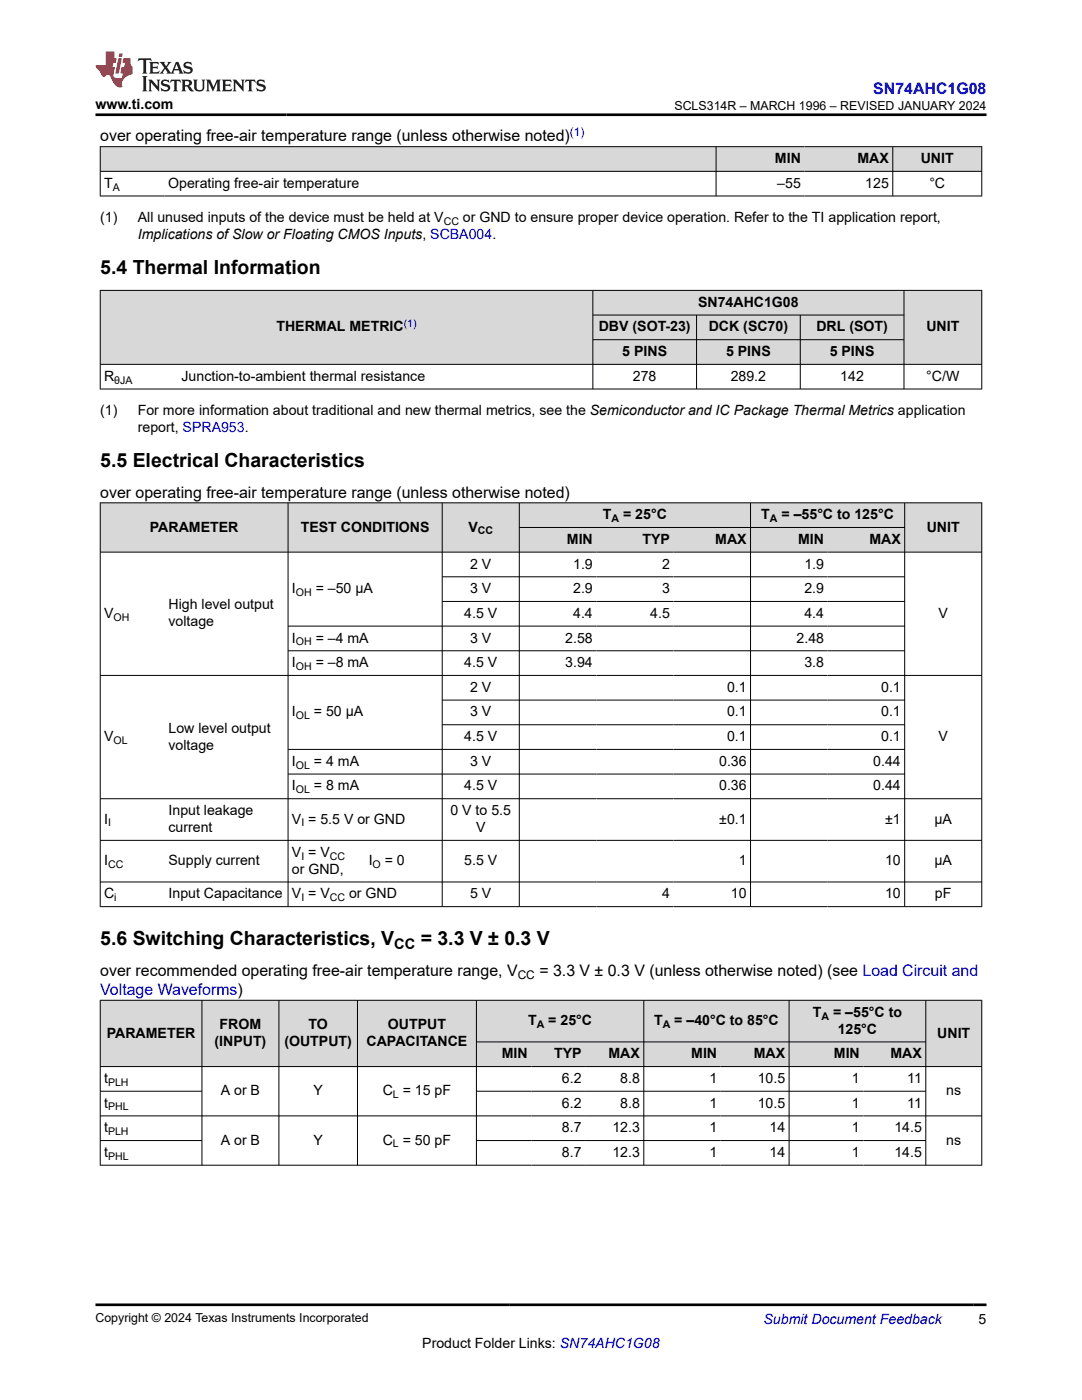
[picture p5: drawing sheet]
<svg xmlns="http://www.w3.org/2000/svg" width="216mm" height="279mm" viewBox="0 0 216 279" stroke-linecap="round" stroke-linejoin="round" font-family="sans-serif">
<defs><g id="words">
<g font-size="3.9">
<text x="20" y="54.6">5.4 Thermal Information</text>
<text x="20" y="93.1">5.5 Electrical Characteristics</text>
<text x="20" y="188.6">5.6 Switching Characteristics, V</text>
<text x="83.9" y="188.6">= 3.3 V ± 0.3 V</text>
</g>
<g font-size="3.2" fill="#00f">
<text x="174.3" y="18.7">SN74AHC1G08</text>
<text x="20" y="198.6">Voltage Waveforms)</text>
</g>
<g font-size="3.2">
<text x="20" y="28.2">over operating free-air temperature range (unless otherwise noted)</text>
<text x="20" y="99.3">over operating free-air temperature range (unless otherwise noted)</text>
<text x="20" y="194.8">over recommended operating free-air temperature range, V</text>
<text x="107.6" y="194.8">= 3.3 V ± 0.3 V (unless otherwise noted) (see Load Circuit and</text>
</g>
<text font-size="2.9" x="78.7" y="189.4">CC</text>
<g font-size="2.8">
<text x="19" y="21.8">www.ti.com</text>
<text x="154.6" y="32.5">MIN</text>
<text x="171.1" y="32.5">MAX</text>
<text x="183.7" y="32.5">UNIT</text>
<text x="20.8" y="37.5">T</text>
<text x="33.6" y="37.5">Operating free-air temperature</text>
<text x="155.1" y="37.5">–55</text>
<text x="172.7" y="37.5">125</text>
<text x="185.4" y="37.5">°C</text>
<text x="20" y="44.3">(1)</text>
<text x="27.5" y="44.3">All unused inputs of the device must be held at V</text>
<text x="27.5" y="47.7">Implications of Slow or Floating CMOS Inputs, SCBA004.</text>
<text x="92.4" y="44.3">or GND to ensure proper device operation. Refer to the TI application report,</text>
<text x="139.3" y="61.2">SN74AHC1G08</text>
<text x="55.2" y="66.1">THERMAL METRIC</text>
<text x="119.5" y="66.1">DBV (SOT-23)</text>
<text x="124.2" y="71.1">5 PINS</text>
<text x="141.4" y="66.1">DCK (SC70)</text>
<text x="144.9" y="71.1">5 PINS</text>
<text x="162.9" y="66.1">DRL (SOT)</text>
<text x="165.6" y="71.1">5 PINS</text>
<text x="184.8" y="66.1">UNIT</text>
<text x="20.8" y="76">R</text>
<text x="36.2" y="76">Junction-to-ambient thermal resistance</text>
<text x="126.3" y="76">278</text>
<text x="145.8" y="76">289.2</text>
<text x="167.7" y="76">142</text>
<text x="184.8" y="76">°C/W</text>
<text x="20" y="82.8">(1)</text>
<text x="27.5" y="82.8">For more information about traditional and new thermal metrics, see the Semiconductor and IC Package Thermal Metrics application</text>
<text x="27.5" y="86.2">report, SPRA953.</text>
<text x="29.9" y="106.1">PARAMETER</text>
<text x="60" y="106.1">TEST CONDITIONS</text>
<text x="93.5" y="106.1">V</text>
<text x="120.3" y="103.6">T</text>
<text x="124.3" y="103.6">= 25°C</text>
<text x="151.9" y="103.6">T</text>
<text x="156" y="103.6">= –55°C to 125°C</text>
<text x="184.9" y="106.1">UNIT</text>
<text x="93.8" y="113.5">2 V</text>
<text x="113.1" y="108.5">MIN</text>
<text x="114.4" y="113.5">1.9</text>
<text x="128.2" y="108.5">TYP</text>
<text x="132.1" y="113.5">2</text>
<text x="142.7" y="108.5">MAX</text>
<text x="159.3" y="108.5">MIN</text>
<text x="160.5" y="113.5">1.9</text>
<text x="173.5" y="108.5">MAX</text>
<text x="58.2" y="118.4">I</text>
<text x="63" y="118.4">= –50 µA</text>
<text x="93.8" y="118.4">3 V</text>
<text x="114.4" y="118.4">2.9</text>
<text x="132.1" y="118.4">3</text>
<text x="160.5" y="118.4">2.9</text>
<text x="20.8" y="123.3">V</text>
<text x="33.6" y="121.6">High level output</text>
<text x="33.6" y="125">voltage</text>
<text x="92.6" y="123.3">4.5 V</text>
<text x="114.4" y="123.3">4.4</text>
<text x="129.8" y="123.3">4.5</text>
<text x="160.5" y="123.3">4.4</text>
<text x="187.3" y="123.3">V</text>
<text x="58.2" y="128.2">I</text>
<text x="63" y="128.2">= –4 mA</text>
<text x="93.8" y="128.2">3 V</text>
<text x="112.8" y="128.2">2.58</text>
<text x="158.9" y="128.2">2.48</text>
<text x="58.2" y="133.1">I</text>
<text x="63" y="133.1">= –8 mA</text>
<text x="92.6" y="133.1">4.5 V</text>
<text x="112.8" y="133.1">3.94</text>
<text x="160.5" y="133.1">3.8</text>
<text x="58.2" y="143">I</text>
<text x="62.6" y="143">= 50 µA</text>
<text x="93.8" y="138.1">2 V</text>
<text x="93.8" y="143">3 V</text>
<text x="145.1" y="138.1">0.1</text>
<text x="145.1" y="143">0.1</text>
<text x="175.8" y="138.1">0.1</text>
<text x="175.8" y="143">0.1</text>
<text x="20.8" y="147.9">V</text>
<text x="33.6" y="146.2">Low level output</text>
<text x="33.6" y="149.6">voltage</text>
<text x="92.6" y="147.9">4.5 V</text>
<text x="145.1" y="147.9">0.1</text>
<text x="175.8" y="147.9">0.1</text>
<text x="187.3" y="147.9">V</text>
<text x="58.2" y="152.8">I</text>
<text x="62.6" y="152.8">= 4 mA</text>
<text x="93.8" y="152.8">3 V</text>
<text x="143.5" y="152.8">0.36</text>
<text x="174.3" y="152.8">0.44</text>
<text x="58.2" y="157.8">I</text>
<text x="62.6" y="157.8">= 8 mA</text>
<text x="92.6" y="157.8">4.5 V</text>
<text x="143.5" y="157.8">0.36</text>
<text x="174.3" y="157.8">0.44</text>
<text x="20.8" y="164.4">I</text>
<text x="33.6" y="162.7">Input leakage</text>
<text x="33.6" y="166.1">current</text>
<text x="58.2" y="164.4">V = 5.5 V or GND</text>
<text x="89.9" y="162.7">0 V to 5.5</text>
<text x="95" y="166.1">V</text>
<text x="143.5" y="164.4">±0.1</text>
<text x="176.6" y="164.4">±1</text>
<text x="186.5" y="164.4">µA</text>
<text x="20.8" y="172.7">I</text>
<text x="33.6" y="172.7">Supply current</text>
<text x="58.2" y="171">V = V</text>
<text x="73.6" y="172.7">I</text>
<text x="76.8" y="172.7">= 0</text>
<text x="92.6" y="172.7">5.5 V</text>
<text x="147.4" y="172.7">1</text>
<text x="176.6" y="172.7">10</text>
<text x="186.5" y="172.7">µA</text>
<text x="20.8" y="179.3">C</text>
<text x="33.6" y="179.3">Input Capacitance</text>
<text x="58.2" y="179.3">V = V</text>
<text x="58.2" y="174.4">or GND,</text>
<text x="69.7" y="179.3">or GND</text>
<text x="93.8" y="179.3">5 V</text>
<text x="132.1" y="179.3">4</text>
<text x="145.9" y="179.3">10</text>
<text x="176.6" y="179.3">10</text>
<text x="186.6" y="179.3">pF</text>
<text x="162.2" y="202.9">T</text>
<text x="166.2" y="202.9">= –55°C to</text>
<text x="21.3" y="207.1">PARAMETER</text>
<text x="42.8" y="208.7">(INPUT)</text>
<text x="43.8" y="205.4">FROM</text>
<text x="56.7" y="208.7">(OUTPUT)</text>
<text x="61.6" y="205.4">TO</text>
<text x="73.1" y="208.7">CAPACITANCE</text>
<text x="77.4" y="205.4">OUTPUT</text>
<text x="105.4" y="204.6">T</text>
<text x="109.4" y="204.6">= 25°C</text>
<text x="130.5" y="204.6">T</text>
<text x="134.6" y="204.6">= –40°C to 85°C</text>
<text x="167.2" y="206.3">125°C</text>
<text x="187" y="207.1">UNIT</text>
<text x="100.1" y="211.2">MIN</text>
<text x="110.6" y="211.2">TYP</text>
<text x="121.4" y="211.2">MAX</text>
<text x="137.9" y="211.2">MIN</text>
<text x="150.4" y="211.2">MAX</text>
<text x="166.4" y="211.2">MIN</text>
<text x="177.7" y="211.2">MAX</text>
<text x="20.8" y="221.1">t</text>
<text x="20.8" y="216.1">t</text>
<text x="44.1" y="218.6">A or B</text>
<text x="62.5" y="218.6">Y</text>
<text x="76.4" y="218.6">C = 15 pF</text>
<text x="112.1" y="216.1">6.2</text>
<text x="112.1" y="221.1">6.2</text>
<text x="123.8" y="216.1">8.8</text>
<text x="123.8" y="221.1">8.8</text>
<text x="141.5" y="216.1">1</text>
<text x="141.5" y="221.1">1</text>
<text x="151.2" y="216.1">10.5</text>
<text x="151.2" y="221.1">10.5</text>
<text x="170" y="216.1">1</text>
<text x="170" y="221.1">1</text>
<text x="181" y="216.1">11</text>
<text x="181" y="221.1">11</text>
<text x="188.8" y="218.6">ns</text>
<text x="20.8" y="226">t</text>
<text x="112.1" y="226">8.7</text>
<text x="122.2" y="226">12.3</text>
<text x="141.5" y="226">1</text>
<text x="153.5" y="226">14</text>
<text x="170" y="226">1</text>
<text x="178.5" y="226">14.5</text>
<text x="20.8" y="230.9">t</text>
<text x="44.1" y="228.4">A or B</text>
<text x="62.5" y="228.4">Y</text>
<text x="76.4" y="228.4">C = 50 pF</text>
<text x="112.1" y="230.9">8.7</text>
<text x="122.2" y="230.9">12.3</text>
<text x="141.5" y="230.9">1</text>
<text x="153.5" y="230.9">14</text>
<text x="170" y="230.9">1</text>
<text x="178.5" y="230.9">14.5</text>
<text x="188.8" y="228.4">ns</text>
<text x="84.3" y="269">Product Folder Links: SN74AHC1G08</text>
<text x="195.3" y="264.2">5</text>
</g>
<text font-size="2.8" fill="#00f" x="152.4" y="264.2">Submit Document Feedback</text>
<g font-size="2.5">
<text x="134.6" y="21.9">SCLS314R – MARCH 1996 – REVISED JANUARY 2024</text>
<text x="19" y="263.9">Copyright © 2024 Texas Instruments Incorporated</text>
</g>
<text font-size="2.4" fill="#00f" x="113.7" y="27.2">(1)</text>
<text font-size="2.4" x="103.3" y="195.4">CC</text>
<g font-size="2.1">
<text x="22.5" y="38">A</text>
<text x="88.5" y="44.8">CC</text>
<text x="22.8" y="76.6">θJA</text>
<text x="95.3" y="106.6">CC</text>
<text x="122" y="104.2">A</text>
<text x="153.6" y="104.2">A</text>
<text x="59" y="118.9">OH</text>
<text x="22.6" y="123.9">OH</text>
<text x="59" y="128.8">OH</text>
<text x="59" y="133.7">OH</text>
<text x="59" y="143.6">OL</text>
<text x="22.6" y="148.5">OL</text>
<text x="59" y="153.4">OL</text>
<text x="59" y="158.3">OL</text>
<text x="21.6" y="164.9">I</text>
<text x="60.1" y="164.9">I</text>
<text x="21.6" y="173.2">CC</text>
<text x="60.1" y="171.5">I</text>
<text x="65.8" y="171.5">CC</text>
<text x="74.4" y="173.2">O</text>
<text x="22.8" y="179.9">i</text>
<text x="60.1" y="179.9">I</text>
<text x="65.8" y="179.9">CC</text>
<text x="163.9" y="203.5">A</text>
<text x="107.1" y="205.2">A</text>
<text x="132.2" y="205.2">A</text>
<text x="21.6" y="221.6">PHL</text>
<text x="21.6" y="216.7">PLH</text>
<text x="78.4" y="219.2">L</text>
<text x="21.6" y="226.5">PLH</text>
<text x="21.6" y="231.5">PHL</text>
<text x="78.4" y="229">L</text>
</g>
<text font-size="2.1" fill="#00f" x="80.6" y="65.2">(1)</text>
</g></defs>
<g fill="#d8d8d8">
<path d="M20 29.3h175.9v4.9h-175.9z" fill-rule="evenodd"/>
<path d="M20.1 29.3h122.7v4.8h-122.7z" fill-rule="evenodd"/>
<path d="M142.9 29.3h17.6v4.8h-17.6z" fill-rule="evenodd"/>
<path d="M160.5 29.3h17.6v4.8h-17.6z" fill-rule="evenodd"/>
<path d="M178.2 29.3h17.6v4.8h-17.6z" fill-rule="evenodd"/>
</g>
<path d="M19.9 29.3h176.1M19.9 34.2h176.1M19.9 39.1h176.1M20 29.2v10M142.9 29.2v10M178.1 29.2v10M195.9 29.2v10" fill="none" stroke="#000" stroke-width=".2"/>
<g fill="#d8d8d8">
<path d="M20 58h175.9v4.9h-175.9z" fill-rule="evenodd"/>
<path d="M20.1 58h98.1v14.7h-98.1z" fill-rule="evenodd"/>
<path d="M118.4 58h61.9v4.8h-61.9z" fill-rule="evenodd"/>
<path d="M180.4 58h15.4v14.7h-15.4z" fill-rule="evenodd"/>
<path d="M118.4 62.9h20.5v4.8h-20.5z" fill-rule="evenodd"/>
<path d="M139.1 62.9h20.5v4.8h-20.5z" fill-rule="evenodd"/>
<path d="M159.7 62.9h20.6v4.8h-20.6z" fill-rule="evenodd"/>
<path d="M118.4 67.9h20.5v4.8h-20.5z" fill-rule="evenodd"/>
<path d="M139.1 67.9h20.5v4.8h-20.5z" fill-rule="evenodd"/>
<path d="M159.7 67.9h20.6v4.8h-20.6z" fill-rule="evenodd"/>
</g>
<path d="M19.9 58h176.1M20 57.9v19.8M118.3 57.9v19.8M180.4 57.9v19.8M195.9 57.9v19.8M19.9 72.7h176.1M19.9 77.6h176.1M118.3 62.9h62.1M118.3 67.8h62.1M139 62.9v14.8M159.7 62.9v14.8" fill="none" stroke="#000" stroke-width=".2"/>
<g fill="#d8d8d8">
<path d="M20 100.3h175.9v5h-175.9z" fill-rule="evenodd"/>
<path d="M20.1 100.4h37.3v9.7h-37.3z" fill-rule="evenodd"/>
<path d="M57.5 100.4h30.7v9.7h-30.7z" fill-rule="evenodd"/>
<path d="M88.3 100.4h15.3v9.7h-15.3z" fill-rule="evenodd"/>
<path d="M103.7 100.4h46v4.8h-46z" fill-rule="evenodd"/>
<path d="M149.8 100.4h30.7v4.8h-30.7z" fill-rule="evenodd"/>
<path d="M180.6 100.4h15.2v9.7h-15.2z" fill-rule="evenodd"/>
<path d="M103.7 105.3h15.3v4.8h-15.3z" fill-rule="evenodd"/>
<path d="M119 105.3h15.4v4.8h-15.4z" fill-rule="evenodd"/>
<path d="M134.4 105.3h15.3v4.8h-15.3z" fill-rule="evenodd"/>
<path d="M149.8 105.3h15.3v4.8h-15.3z" fill-rule="evenodd"/>
<path d="M165.1 105.3h15.4v4.8h-15.4z" fill-rule="evenodd"/>
</g>
<g fill="none" stroke="#000" stroke-width=".2">
<path d="M19.9 100.3h176.1M19.9 110.2h176.1M20 100.3v80.7M57.5 100.3v80.7M88.2 100.3v80.7M88.2 115.1h92.4M103.6 100.3v80.7M103.6 105.3h77M149.8 100.3v80.7M180.5 100.3v80.7M195.9 100.3v80.7M19.9 134.8h176.1"/>
<path d="M57.5 129.9h123.1M88.2 120h92.4M88.2 139.7h92.4M180.6 125h-123.1M19.9 159.4h176.1M57.5 154.5h123.1M88.2 144.6h92.4M180.6 149.6h-123.1M19.9 167.7h176.1M19.9 176h176.1M19.9 180.9h176.1"/>
</g>
<g fill="#d8d8d8">
<path d="M20 199.6h175.9v8.3h-175.9z" fill-rule="evenodd"/>
<path d="M20.1 199.7h20.1v13.1h-20.1z" fill-rule="evenodd"/>
<path d="M40.4 199.7h15.2v13.1h-15.2z" fill-rule="evenodd"/>
<path d="M55.7 199.7h15.6v13.1h-15.6z" fill-rule="evenodd"/>
<path d="M71.4 199.7h23.6v13.1h-23.6z" fill-rule="evenodd"/>
<path d="M95.1 199.7h33.3v8.2h-33.3z" fill-rule="evenodd"/>
<path d="M128.5 199.7h28.9v8.2h-28.9z" fill-rule="evenodd"/>
<path d="M157.5 199.7h27.2v8.2h-27.2z" fill-rule="evenodd"/>
<path d="M184.8 199.7h11v13.1h-11z" fill-rule="evenodd"/>
<path d="M95.1 208h10.9v4.8h-10.9z" fill-rule="evenodd"/>
<path d="M106 208h10.8v4.8h-10.8z" fill-rule="evenodd"/>
<path d="M116.8 208h11.6v4.8h-11.6z" fill-rule="evenodd"/>
<path d="M128.5 208h15.3v4.8h-15.3z" fill-rule="evenodd"/>
<path d="M143.8 208h13.6v4.8h-13.6z" fill-rule="evenodd"/>
<path d="M157.5 208h14.8v4.8h-14.8z" fill-rule="evenodd"/>
<path d="M172.3 208h12.4v4.8h-12.4z" fill-rule="evenodd"/>
</g>
<g fill="none" stroke="#000" stroke-width=".2">
<path d="M19.9 199.6h176.1M20 199.6v33M40.3 199.6v33M55.7 199.6v33M71.3 199.6v33M95.1 199.6v33M128.5 199.6v33M157.5 199.6v33M184.7 199.6v33M195.9 199.6v33M19.9 212.9h176.1M19.9 217.8h20.5"/>
<path d="M95.1 207.9h89.7M95.1 217.8h89.7M19.9 227.6h20.5M19.9 232.5h176.1M95.1 227.6h89.7M196 222.7h-176.1"/>
</g>
<path d="M27.7 11.6l-.2 .6 .5-.2h.6v.1v2.2l-.2 .4h1l-.2-.4v-2.2v-.1h.5l.5 .2-.1-.6zM29.8 12.4l.2 .3v1.6l-.2 .4h1.9l.1-.6a1.08 1.08 0 0 1-1.3 .2v-.7h.6l.4 .2v-.7l-.4 .2h-.6v-.5l.2-.2a1 1 0 0 1 1 .3l-.1-.5zM31.8 12.4l1 1.1-1 1.2h.9l-.2-.2 .4-.8 .5 .8-.2 .2h1.6l-.2-.2 .1-.5h1l.1 .5-.1 .2h.9l-.2-.4-.8-1.9h-.5l-1 2.1-.8-1.1 .9-1h-.8l.2 .2-.5 .6-.3-.6 .1-.2zM35.2 12.8l.4 1h-.8zM36.8 12.5a.65 .65 0 0 0-.2 .7 .65 .65 0 0 0 .6 .5l.7 .1 .1 .3a.79 .79 0 0 1-.7 .4 .79 .79 0 0 1-.7-.5l.1 .7 .2-.1a.93 .93 0 0 0 1.1 0 .93 .93 0 0 0 .4-.9 1.46 1.46 0 0 0-1.2-.6l-.1-.3a1.09 1.09 0 0 1 1.2 .2l-.2-.6-.1 .1-.6-.2zM28.4 15.2l.2 .4v2.2l-.2 .4h1l-.2-.4v-2.2l.2-.4zM29.6 15.9l.2 .4v1.5l-.2 .4h.8l-.3-.4v-1.3l1.7 1.8v-2l.2-.4h-.8l.2 .2 .1 1.1-1.2-1.3zM32.3 16a.65 .65 0 0 0-.2 .8 .65 .65 0 0 0 .7 .4l.6 .2 .1 .2a.79 .79 0 0 1-.7 .4 .79 .79 0 0 1-.7-.5l.1 .7 .2-.1a.93 .93 0 0 0 1.1 .1 .93 .93 0 0 0 .4-1 1.46 1.46 0 0 0-1.2-.5l-.1-.4a1.09 1.09 0 0 1 1.2 .2l-.2-.6-.1 .1-.6-.1zM34.1 15.9l-.1 .6a.63 .63 0 0 1 .7-.3l.1 1.6-.3 .4h1l-.2-.4v-1.6a.66 .66 0 0 1 .8 .3l-.1-.6zM36.2 15.9l.2 .4v1.5l-.2 .4h.9l-.2-.2v-.7h.5l.1 .2a.79 .79 0 0 0 1.2 .6l-1-.9a.61 .61 0 0 0 .6-.6 .61 .61 0 0 0-.5-.7zM36.9 16.2h.2a.47 .47 0 0 1 .5 .1 .47 .47 0 0 1 .1 .5l-.2 .1-.6 .1zM38.5 15.9l.2 .2a2.27 2.27 0 0 0 .4 2 1.04 1.04 0 0 0 1.7-.7v-1.3l.2-.2h-.8l.2 .4v1.1a.6 .6 0 0 1-.6 .6 .6 .6 0 0 1-.6-.6v-1.1l.3-.4zM41.1 15.9l.2 .4v1.5l-.2 .4h.7l-.2-.4v-1.4l.9 1.9 .8-1.9v1.4l-.2 .4h1l-.3-.4v-1.5l.3-.4h-.8l-.7 1.5-.7-1.5zM44.3 15.9l.2 .4v1.5l-.2 .4h1.9l.1-.6a1.09 1.09 0 0 1-1.3 .2v-.7h.6l.4 .2v-.6l-.4 .2h-.6v-.6l.2-.1a1.01 1.01 0 0 1 1 .3l-.1-.6zM46.4 15.9l.3 .4v1.5l-.3 .4h.8l-.2-.4v-1.3l1.6 1.8v-2l.2-.4h-.7l.2 .2v1.1l-1.2-1.3zM49 15.9l-.1 .6a.63 .63 0 0 1 .8-.3v1.6l-.3 .4h1l-.2-.4v-1.6a.66 .66 0 0 1 .8 .3l-.1-.6zM51.4 16a.65 .65 0 0 0-.2 .8 .65 .65 0 0 0 .6 .4l.6 .2 .2 .2a.79 .79 0 0 1-.8 .4 .79 .79 0 0 1-.6-.5l.1 .7 .2-.1a.93 .93 0 0 0 1 .1 .93 .93 0 0 0 .5-1 1.46 1.46 0 0 0-1.3-.5l-.1-.4a1.09 1.09 0 0 1 1.3 .2l-.2-.6-.2 .1-.5-.1z" fill="#231f20"/>
<path d="M21.1 10.3v2.7h-2.1l.1 .4 .9 1a.95 .95 0 0 0 .9 .9 .59 .59 0 0 1 .6-.4 .59 .59 0 0 1 .5 .3l.4 .8a1.59 1.59 0 0 0 2.1 1.4 1.61 1.61 0 0 1 1-2.3l1-.3-.1-1.5a1.59 1.59 0 0 1-.4-1.7h-1.4l-.2 .9h.5l-.1 .9h-.5l-.2 .9v.3l.4 .1-.2 .9h-.6a.73 .73 0 0 1-1.1-.7l.3-1.5h-.5l.2-.9h.5l.2-.9h-.5v-1.3zM23.6 11.6l-.6 3.1h.7l.6-3.1zM23.8 10.7l-.1 .6h.7l.1-.6z" fill="#ed1c24"/>
<path d="M19 22.9h177.8M19 260.4h177.8" fill="none" stroke="#000" stroke-width=".53"/>
<use href="#words"/>
</svg>
